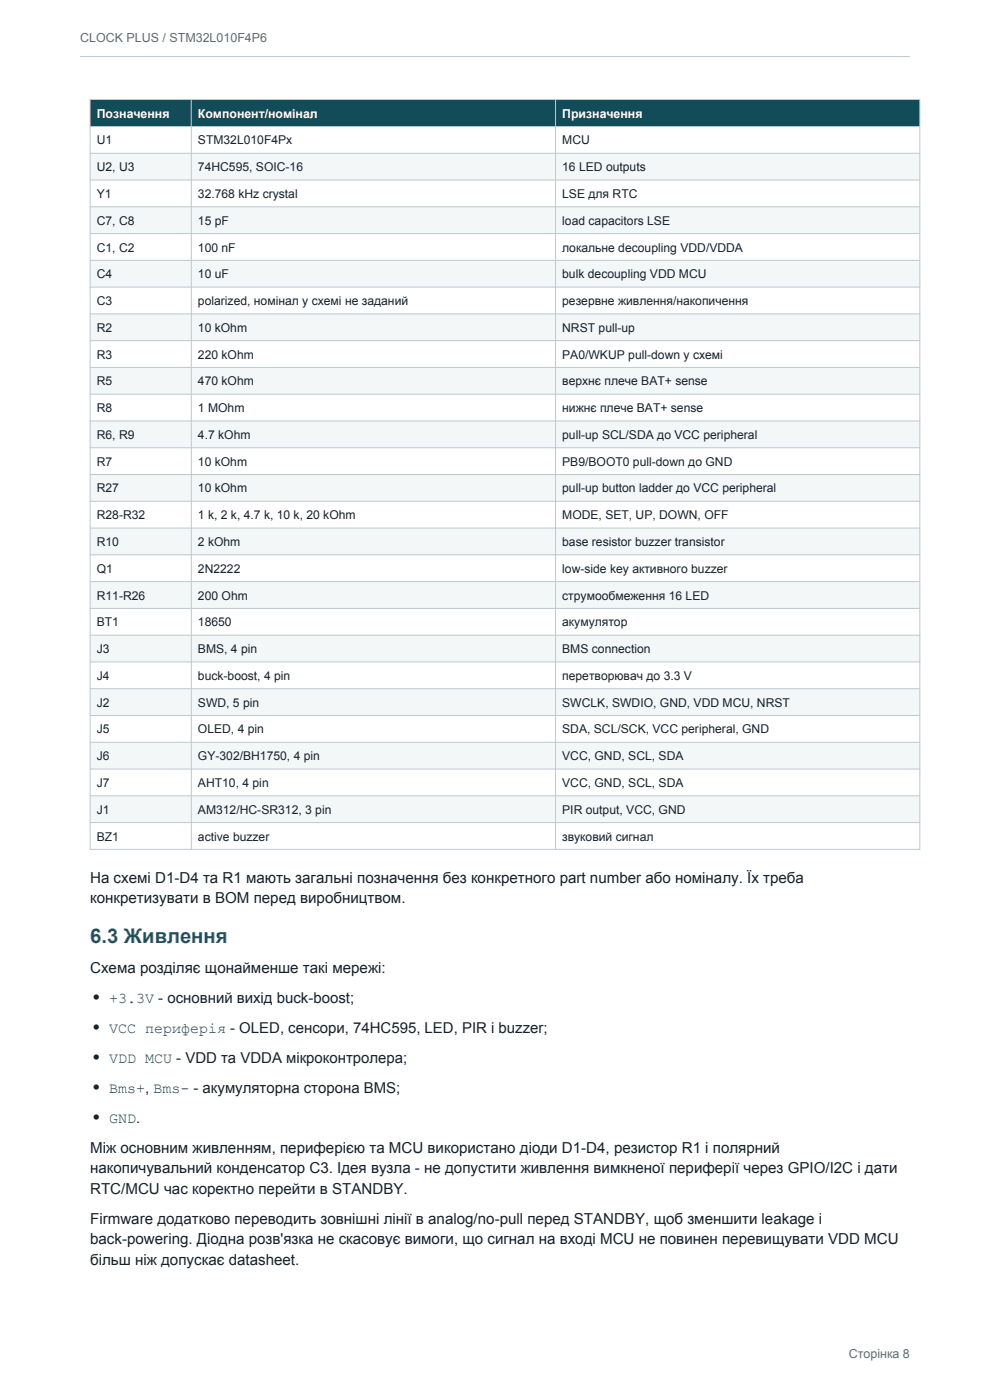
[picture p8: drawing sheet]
<svg xmlns="http://www.w3.org/2000/svg" width="210mm" height="297mm" viewBox="0 0 210 297" stroke-linecap="round" stroke-linejoin="round" font-family="sans-serif">
<defs><g id="words">
<text font-size="4.3" fill="#196a7a" x="19.1" y="200.2">6.3 Живлення</text>
<g font-size="3.5" fill="#17212b">
<text x="19.8" y="212.9">• +3.3V - основний вихід buck-boost;</text>
<text x="19.8" y="219.2">• VCC периферія - OLED, сенсори, 74HC595, LED, PIR і buzzer;</text>
<text x="19.8" y="225.6">• VDD MCU - VDD та VDDA мікроконтролера;</text>
<text x="19.8" y="231.9">• Bms+, Bms- - акумуляторна сторона BMS;</text>
<text x="19.8" y="238.3">• GND.</text>
</g>
<g font-size="3.2" fill="#17212b">
<text x="19.1" y="187.3">На схемі D1-D4 та R1 мають загальні позначення без конкретного part number або номіналу. Їх треба</text>
<text x="19.1" y="191.6">конкретизувати в BOM перед виробництвом.</text>
<text x="19.1" y="206.5">Схема розділяє щонайменше такі мережі:</text>
<text x="19.1" y="244.6">Між основним живленням, периферією та MCU використано діоди D1-D4, резистор R1 і полярний</text>
<text x="19.1" y="248.9">накопичувальний конденсатор C3. Ідея вузла - не допустити живлення вимкненої периферії через GPIO/I2C і дати</text>
<text x="19.1" y="253.2">RTC/MCU час коректно перейти в STANDBY.</text>
<text x="19.1" y="259.7">Firmware додатково переводить зовнішні лінії в analog/no-pull перед STANDBY, щоб зменшити leakage і</text>
<text x="19.1" y="264">back-powering. Діодна розв'язка не скасовує вимоги, що сигнал на вході MCU не повинен перевищувати VDD MCU</text>
<text x="19.1" y="268.3">більш ніж допускає datasheet.</text>
</g>
<g font-size="2.6" fill="#5e6b75">
<text x="17" y="9">CLOCK PLUS / STM32L010F4P6</text>
<text x="180" y="288">Сторінка 8</text>
</g>
<g font-size="2.6" fill="#fff">
<text x="20.5" y="25">Позначення</text>
<text x="42" y="25">Компонент/номінал</text>
<text x="119.3" y="25">Призначення</text>
</g>
<g font-size="2.6" fill="#17212b">
<text x="20.5" y="30.6">U1</text>
<text x="42" y="30.6">STM32L010F4Px</text>
<text x="119.3" y="30.6">MCU</text>
<text x="20.5" y="36.3">U2, U3</text>
<text x="42" y="36.3">74HC595, SOIC-16</text>
<text x="119.3" y="36.3">16 LED outputs</text>
<text x="20.5" y="42">Y1</text>
<text x="20.5" y="47.7">C7, C8</text>
<text x="42" y="42">32.768 kHz crystal</text>
<text x="42" y="47.7">15 pF</text>
<text x="119.3" y="42">LSE для RTC</text>
<text x="119.3" y="47.7">load capacitors LSE</text>
<text x="20.5" y="53.4">C1, C2</text>
<text x="42" y="53.4">100 nF</text>
<text x="119.3" y="53.4">локальне decoupling VDD/VDDA</text>
<text x="20.5" y="59">C4</text>
<text x="42" y="59">10 uF</text>
<text x="119.3" y="59">bulk decoupling VDD MCU</text>
<text x="20.5" y="64.7">C3</text>
<text x="42" y="64.7">polarized, номінал у схемі не заданий</text>
<text x="119.3" y="64.7">резервне живлення/накопичення</text>
<text x="20.5" y="70.4">R2</text>
<text x="42" y="70.4">10 kOhm</text>
<text x="119.3" y="70.4">NRST pull-up</text>
<text x="20.5" y="76.1">R3</text>
<text x="42" y="76.1">220 kOhm</text>
<text x="119.3" y="76.1">PA0/WKUP pull-down у схемі</text>
<text x="20.5" y="81.8">R5</text>
<text x="42" y="81.8">470 kOhm</text>
<text x="119.3" y="81.8">верхнє плече BAT+ sense</text>
<text x="20.5" y="87.4">R8</text>
<text x="42" y="87.4">1 MOhm</text>
<text x="119.3" y="87.4">нижнє плече BAT+ sense</text>
<text x="20.5" y="93.1">R6, R9</text>
<text x="42" y="93.1">4.7 kOhm</text>
<text x="119.3" y="93.1">pull-up SCL/SDA до VCC peripheral</text>
<text x="20.5" y="98.8">R7</text>
<text x="42" y="98.8">10 kOhm</text>
<text x="119.3" y="98.8">PB9/BOOT0 pull-down до GND</text>
<text x="20.5" y="104.5">R27</text>
<text x="42" y="104.5">10 kOhm</text>
<text x="119.3" y="104.5">pull-up button ladder до VCC peripheral</text>
<text x="20.5" y="110.2">R28-R32</text>
<text x="42" y="110.2">1 k, 2 k, 4.7 k, 10 k, 20 kOhm</text>
<text x="119.3" y="110.2">MODE, SET, UP, DOWN, OFF</text>
<text x="20.5" y="115.8">R10</text>
<text x="42" y="115.8">2 kOhm</text>
<text x="119.3" y="115.8">base resistor buzzer transistor</text>
<text x="20.5" y="121.5">Q1</text>
<text x="42" y="121.5">2N2222</text>
<text x="119.3" y="121.5">low-side key активного buzzer</text>
<text x="20.5" y="127.2">R11-R26</text>
<text x="42" y="127.2">200 Ohm</text>
<text x="119.3" y="127.2">струмообмеження 16 LED</text>
<text x="20.5" y="132.9">BT1</text>
<text x="42" y="132.9">18650</text>
<text x="119.3" y="132.9">акумулятор</text>
<text x="20.5" y="138.6">J3</text>
<text x="42" y="138.6">BMS, 4 pin</text>
<text x="119.3" y="138.6">BMS connection</text>
<text x="20.5" y="144.2">J4</text>
<text x="20.5" y="149.9">J2</text>
<text x="42" y="144.2">buck-boost, 4 pin</text>
<text x="42" y="149.9">SWD, 5 pin</text>
<text x="119.3" y="144.2">перетворювач до 3.3 V</text>
<text x="119.3" y="149.9">SWCLK, SWDIO, GND, VDD MCU, NRST</text>
<text x="20.5" y="155.6">J5</text>
<text x="42" y="155.6">OLED, 4 pin</text>
<text x="119.3" y="155.6">SDA, SCL/SCK, VCC peripheral, GND</text>
<text x="20.5" y="161.3">J6</text>
<text x="42" y="161.3">GY-302/BH1750, 4 pin</text>
<text x="119.3" y="161.3">VCC, GND, SCL, SDA</text>
<text x="20.5" y="167">J7</text>
<text x="42" y="167">AHT10, 4 pin</text>
<text x="119.3" y="167">VCC, GND, SCL, SDA</text>
<text x="20.5" y="172.6">J1</text>
<text x="42" y="172.6">AM312/HC-SR312, 3 pin</text>
<text x="119.3" y="172.6">PIR output, VCC, GND</text>
<text x="20.5" y="178.3">BZ1</text>
<text x="42" y="178.3">active buzzer</text>
<text x="119.3" y="178.3">звуковий сигнал</text>
</g>
</g></defs>
<path d="M17 12h176" fill="none" stroke="#bcc9ce" stroke-width=".21"/>
<path d="M19.1 21.1h176v5.7h-176z" fill-rule="evenodd" fill="#124c58"/>
<g fill="#f3f7f8">
<path d="M19.1 32.5h176v5.7h-176z" fill-rule="evenodd"/>
<path d="M19.1 43.9h176v5.7h-176z" fill-rule="evenodd"/>
<path d="M19.1 55.2h176v5.7h-176z" fill-rule="evenodd"/>
<path d="M19.1 66.6h176v5.7h-176z" fill-rule="evenodd"/>
<path d="M19.1 77.9h176v5.7h-176z" fill-rule="evenodd"/>
<path d="M19.1 89.3h176v5.7h-176z" fill-rule="evenodd"/>
<path d="M19.1 100.7h176v5.6h-176z" fill-rule="evenodd"/>
<path d="M19.1 112h176v5.7h-176z" fill-rule="evenodd"/>
<path d="M19.1 123.4h176v5.7h-176z" fill-rule="evenodd"/>
<path d="M19.1 134.7h176v5.7h-176z" fill-rule="evenodd"/>
<path d="M19.1 146.1h176v5.7h-176z" fill-rule="evenodd"/>
<path d="M19.1 157.5h176v5.6h-176z" fill-rule="evenodd"/>
<path d="M19.1 168.8h176v5.7h-176z" fill-rule="evenodd"/>
</g>
<g fill="none" stroke="#bcc9ce" stroke-width=".21">
<path d="M19.1 21.1h176v159.1h-176zM19.1 26.8h176M19.1 32.5h176M19.1 38.2h176M40.6 21.1v159.1M117.8 21.1v159.1M19.1 43.9h176M19.1 49.6h176M19.1 55.2h176M19.1 60.9h176M19.1 66.6h176M19.1 72.3h176"/>
<path d="M19.1 77.9h176M19.1 83.6h176M19.1 89.3h176M19.1 95h176M19.1 100.7h176M19.1 106.3h176M19.1 112h176M19.1 117.7h176M19.1 123.4h176M19.1 129.1h176M19.1 134.7h176M19.1 140.4h176"/>
<path d="M19.1 146.1h176M19.1 151.8h176M19.1 157.5h176M19.1 163.1h176M19.1 168.8h176M19.1 174.5h176"/>
</g>
<use href="#words"/>
</svg>
